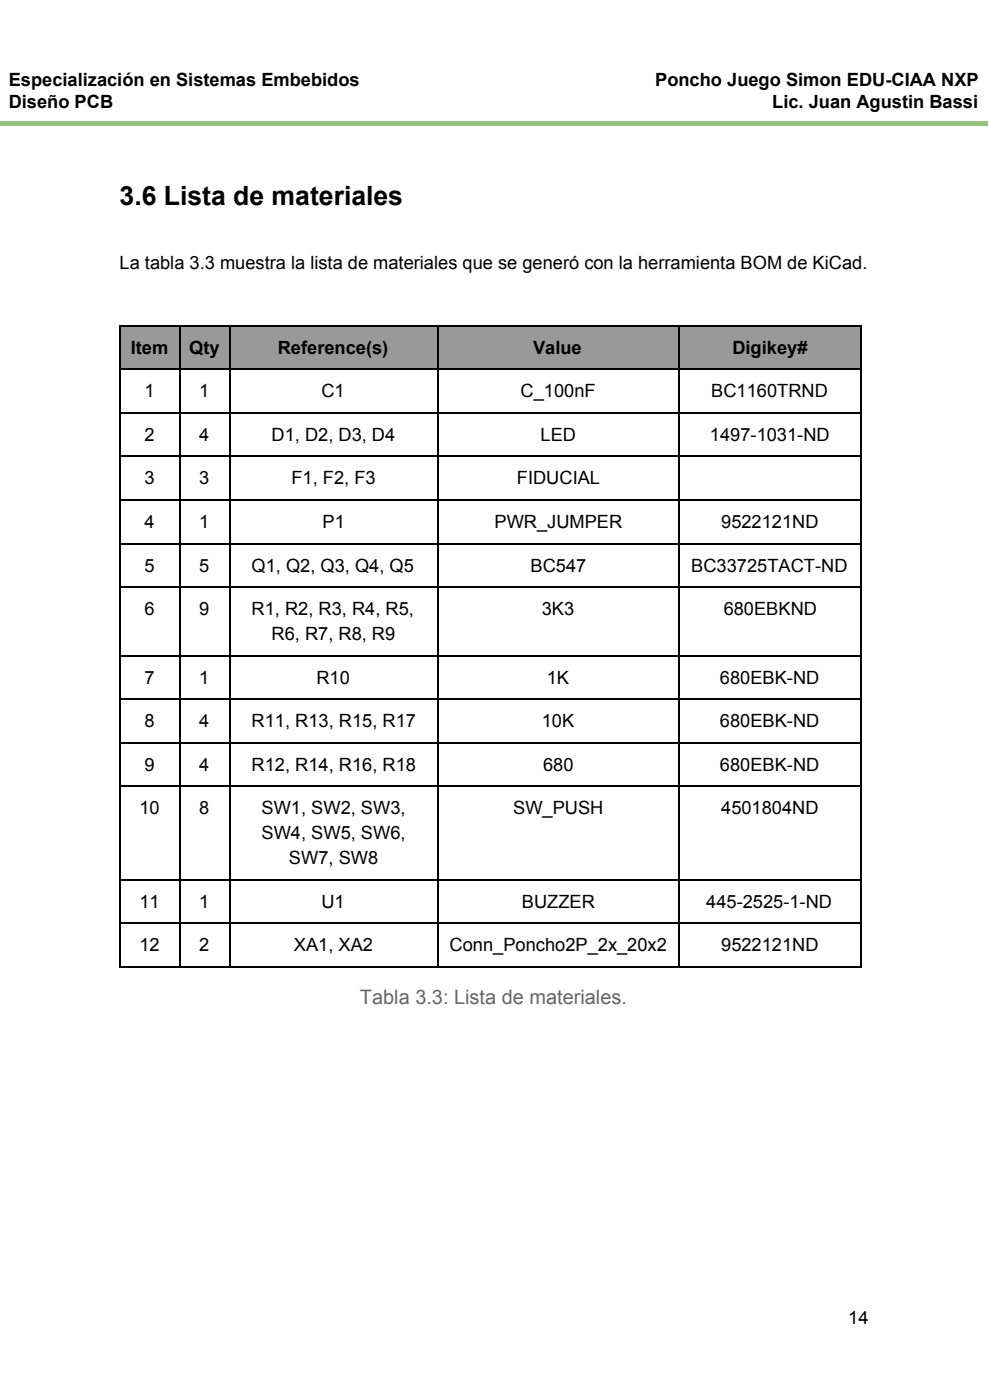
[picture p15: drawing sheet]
<svg xmlns="http://www.w3.org/2000/svg" width="210mm" height="297mm" viewBox="0 0 210 297" stroke-linecap="round" stroke-linejoin="round" font-family="sans-serif">
<defs><g id="words">
<text font-size="5.6" x="25.3" y="43.5">3.6 Lista de materiales</text>
<text font-size="4.2" fill="#666" x="76.3" y="212.7">Tabla 3.3: Lista de materiales.</text>
<g font-size="3.9">
<text x="1.8" y="18.2">Especialización en Sistemas Embebidos</text>
<text x="1.8" y="23">Diseño PCB</text>
<text x="138.8" y="18.2">Poncho Juego Simon EDU­CIAA NXP</text>
<text x="163.6" y="23">Lic. Juan Agustin Bassi</text>
<text x="25.3" y="57">La tabla 3.3 muestra la lista de materiales que se generó con la herramienta BOM de KiCad.</text>
<text x="27.7" y="75">Item</text>
<text x="40.1" y="75">Qty</text>
<text x="58.9" y="75">Reference(s)</text>
<text x="113" y="75">Value</text>
<text x="155.2" y="75">Digikey#</text>
<text x="30.6" y="84.2">1</text>
<text x="42.2" y="84.2">1</text>
<text x="68.1" y="84.2">C1</text>
<text x="110.3" y="84.2">C_100nF</text>
<text x="150.7" y="84.2">BC1160TRND</text>
<text x="30.6" y="93.4">2</text>
<text x="42.2" y="93.4">4</text>
<text x="57.5" y="93.4">D1, D2, D3, D4</text>
<text x="114.5" y="93.4">LED</text>
<text x="150.4" y="93.4">1497­1031­ND</text>
<text x="30.6" y="102.7">3</text>
<text x="42.2" y="102.7">3</text>
<text x="61.8" y="102.7">F1, F2, F3</text>
<text x="109.5" y="102.7">FIDUCIAL</text>
<text x="30.6" y="111.9">4</text>
<text x="42.2" y="111.9">1</text>
<text x="68.4" y="111.9">P1</text>
<text x="104.8" y="111.9">PWR_JUMPER</text>
<text x="152.8" y="111.9">9522121ND</text>
<text x="30.6" y="121.1">5</text>
<text x="42.2" y="121.1">5</text>
<text x="53.3" y="121.1">Q1, Q2, Q3, Q4, Q5</text>
<text x="112.4" y="121.1">BC547</text>
<text x="146.5" y="121.1">BC33725TACT­ND</text>
<text x="30.6" y="130.4">6</text>
<text x="42.2" y="130.4">9</text>
<text x="53.3" y="130.4">R1, R2, R3, R4, R5,</text>
<text x="114.8" y="130.4">3K3</text>
<text x="153.3" y="130.4">680EBKND</text>
<text x="57.5" y="135.7">R6, R7, R8, R9</text>
<text x="30.6" y="144.9">7</text>
<text x="42.2" y="144.9">1</text>
<text x="67" y="144.9">R10</text>
<text x="115.9" y="144.9">1K</text>
<text x="152.5" y="144.9">680EBK­ND</text>
<text x="30.6" y="154.1">8</text>
<text x="42.2" y="154.1">4</text>
<text x="53.3" y="154.1">R11, R13, R15, R17</text>
<text x="114.8" y="154.1">10K</text>
<text x="152.5" y="154.1">680EBK­ND</text>
<text x="30.6" y="163.4">9</text>
<text x="42.2" y="163.4">4</text>
<text x="53.3" y="163.4">R12, R14, R16, R18</text>
<text x="115.1" y="163.4">680</text>
<text x="152.5" y="163.4">680EBK­ND</text>
<text x="29.6" y="172.6">10</text>
<text x="42.2" y="172.6">8</text>
<text x="55.4" y="172.6">SW1, SW2, SW3,</text>
<text x="108.7" y="172.6">SW_PUSH</text>
<text x="152.8" y="172.6">4501804ND</text>
<text x="55.4" y="177.9">SW4, SW5, SW6,</text>
<text x="61.2" y="183.2">SW7, SW8</text>
<text x="29.6" y="192.4">11</text>
<text x="42.2" y="192.4">1</text>
<text x="68.1" y="192.4">U1</text>
<text x="110.6" y="192.4">BUZZER</text>
<text x="149.6" y="192.4">445­2525­1­ND</text>
<text x="29.6" y="201.6">12</text>
<text x="42.2" y="201.6">2</text>
<text x="62.3" y="201.6">XA1, XA2</text>
<text x="95.3" y="201.6">Conn_Poncho2P_2x_20x2</text>
<text x="152.8" y="201.6">9522121ND</text>
<text x="179.7" y="280.5">14</text>
</g>
</g></defs>
<g fill="#93c47d">
<path d="M105.3 25.6h104v1.1h-104z"/>
<path d="M0 25.6h105.3v1.1h-105.3z"/>
</g>
<path d="M0 33.8h209.5v262.4h-209.5z" fill="#fff"/>
<g fill="#999">
<path d="M25.3 68.9h12.7v9.2h-12.7z"/>
<path d="M38 68.9h10.6v9.2h-10.6z"/>
<path d="M48.6 68.9h44v9.2h-44z"/>
<path d="M92.6 68.9h51.2v9.2h-51.2z"/>
<path d="M143.8 68.9h38.6v9.2h-38.6z"/>
</g>
<g fill="none" stroke="#000" stroke-width=".26">
<path d="M25.3 78.3h157.3M25.3 69h157.3M25.5 68.9v136.2M38.1 68.9v136.2M48.7 68.9v136.2M92.8 68.9v136.2M144 68.9v136.2M182.5 68.9v136.2M25.3 96.7h157.3M25.3 87.5h157.3M25.3 115.2h157.3M25.3 106h157.3"/>
<path d="M25.3 139h157.3M25.3 124.4h157.3M25.3 157.4h157.3M25.3 148.2h157.3M25.3 166.7h157.3M25.3 195.7h157.3M25.3 186.5h157.3M25.3 204.9h157.3"/>
</g>
<use href="#words"/>
</svg>
